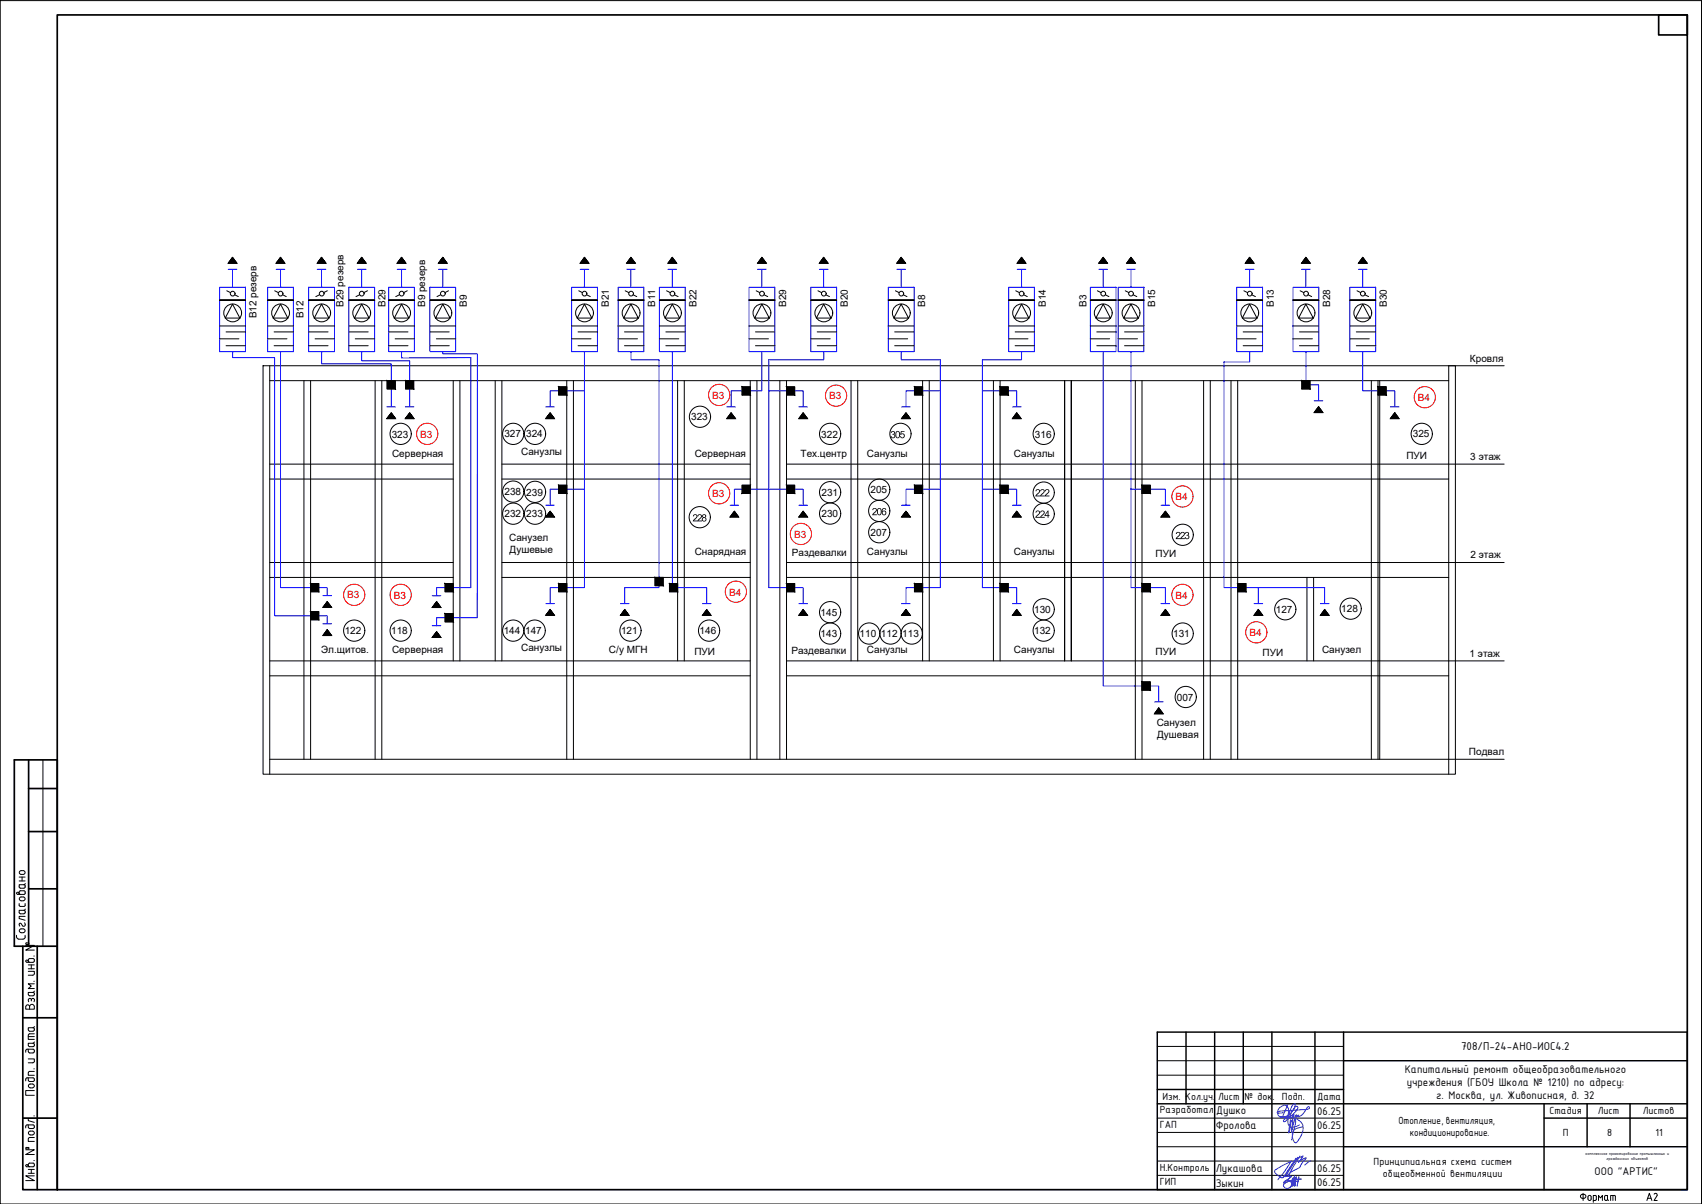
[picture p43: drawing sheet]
<svg xmlns="http://www.w3.org/2000/svg" width="594mm" height="420mm" viewBox="0 0 594 420" stroke-linecap="round" stroke-linejoin="round" font-family="sans-serif">
<defs><g id="words">
<text font-size="4.3" x="510" y="366.6">708/П-24-АНО-ИОС4.2</text>
<g font-size="4.2">
<text x="490.3" y="374.3">Капитальный ремонт общеобразовательного</text>
<text x="491" y="379">учреждения (ГБОУ Школа № 1210) по адресу:</text>
<text x="501.3" y="383.5">г. Москва, ул. Живописная, д. 32</text>
<text x="424.5" y="388.6">Душко</text>
<text x="459.8" y="389">06.25</text>
<text x="424.3" y="394">Фролова</text>
<text x="459.8" y="394">06.25</text>
<text x="424.3" y="408.9">Лукашова</text>
<text x="459.8" y="409">06.25</text>
<text x="556.6" y="410">ООО &quot;АРТИС&quot;</text>
<text x="424.3" y="414.4">Зыкин</text>
<text x="459.8" y="414">06.25</text>
</g>
<g font-size="3.9">
<text x="405.8" y="383.9">Изм. Кол.уч.</text>
<text x="425.2" y="383.9">Лист</text>
<text x="434.4" y="383.9">№ док.</text>
<text x="447.5" y="383.9">Подп.</text>
<text x="459.7" y="383.9">Дата</text>
<text x="404.8" y="388.5">Разработал</text>
<text x="540.9" y="388.9">Стадия</text>
<text x="557.7" y="388.9">Лист</text>
<text x="573.4" y="388.9">Листов</text>
<text x="404.8" y="393.7">ГАП</text>
<text x="545.5" y="396.4">П</text>
<text x="561" y="396.4">8</text>
<text x="577.9" y="396.4">11</text>
<text x="479.5" y="406.6">Принципиальная схема систем</text>
<text x="404.8" y="413.6">ГИП</text>
<text x="404.8" y="408.6">Н.Контроль</text>
<text x="482.7" y="410.8">общеобменной вентиляции</text>
</g>
<g font-size="3.5">
<text x="119.9" y="107.2" transform="rotate(-90 119.9 107.2)">В29 резерв</text>
<text x="134.6" y="107.2" transform="rotate(-90 134.6 107.2)">В29</text>
<text x="148.4" y="107.2" transform="rotate(-90 148.4 107.2)">В9 резерв</text>
<text x="162.9" y="107.2" transform="rotate(-90 162.9 107.2)">В9</text>
<text x="212.5" y="107.2" transform="rotate(-90 212.5 107.2)">В21</text>
<text x="228.7" y="107.2" transform="rotate(-90 228.7 107.2)">В11</text>
<text x="243.1" y="107.2" transform="rotate(-90 243.1 107.2)">В22</text>
<text x="274.4" y="107.2" transform="rotate(-90 274.4 107.2)">В29</text>
<text x="295.9" y="107.2" transform="rotate(-90 295.9 107.2)">В20</text>
<text x="323" y="107.2" transform="rotate(-90 323 107.2)">В8</text>
<text x="365" y="107.2" transform="rotate(-90 365 107.2)">В14</text>
<text x="379.3" y="107.2" transform="rotate(-90 379.3 107.2)">В3</text>
<text x="403.2" y="107.2" transform="rotate(-90 403.2 107.2)">В15</text>
<text x="444.6" y="107.2" transform="rotate(-90 444.6 107.2)">В13</text>
<text x="464.3" y="107.2" transform="rotate(-90 464.3 107.2)">В28</text>
<text x="484.1" y="107.2" transform="rotate(-90 484.1 107.2)">В30</text>
<text x="89.6" y="111.1" transform="rotate(-90 89.6 111.1)">В12 резерв</text>
<text x="105.9" y="111.1" transform="rotate(-90 105.9 111.1)">В12</text>
<text x="513.1" y="126.2">Кровля</text>
<text x="241.3" y="146.7">323</text>
<text x="136.7" y="152.7">323</text>
<text x="176.1" y="152.7">327</text>
<text x="183.6" y="152.7">324</text>
<text x="286.7" y="152.7">322</text>
<text x="310.7" y="152.9">305</text>
<text x="361.2" y="152.7">316</text>
<text x="493.1" y="152.6">325</text>
<text x="136.9" y="159.3">Серверная</text>
<text x="181.9" y="158.7">Санузлы</text>
<text x="242.5" y="159.4">Серверная</text>
<text x="279.4" y="159.4">Тех.центр</text>
<text x="302.6" y="159.3">Санузлы</text>
<text x="353.9" y="159.3">Санузлы</text>
<text x="490.9" y="160.2">ПУИ</text>
<text x="513.2" y="160.6">3 этаж</text>
<text x="176.1" y="172.8">238</text>
<text x="183.7" y="172.9">239</text>
<text x="286.7" y="173.1">231</text>
<text x="303.8" y="172.1">205</text>
<text x="361.3" y="173.2">222</text>
<text x="304.3" y="179.8">206</text>
<text x="176.1" y="180.5">232</text>
<text x="183.7" y="180.5">233</text>
<text x="241.7" y="181.9">228</text>
<text x="286.7" y="180.5">230</text>
<text x="361.3" y="180.7">224</text>
<text x="177.7" y="188.8">Санузел</text>
<text x="303.8" y="187">207</text>
<text x="410.3" y="188.1">223</text>
<text x="177.9" y="193">Душевые</text>
<text x="242.5" y="193.7">Снарядная</text>
<text x="276.4" y="193.9">Раздевалки</text>
<text x="302.6" y="193.7">Санузлы</text>
<text x="353.9" y="193.7">Санузлы</text>
<text x="403.4" y="194.4">ПУИ</text>
<text x="513.2" y="194.9">2 этаж</text>
<text x="286.4" y="214.9">145</text>
<text x="361" y="213.8">130</text>
<text x="445.3" y="213.9">127</text>
<text x="468.2" y="213.7">128</text>
<text x="120.3" y="221.4">122</text>
<text x="136.5" y="221.4">118</text>
<text x="175.8" y="221.3">144</text>
<text x="183.3" y="221.3">147</text>
<text x="216.8" y="221.4">121</text>
<text x="244.2" y="221.3">146</text>
<text x="361" y="221.3">132</text>
<text x="181.9" y="227.3">Санузлы</text>
<text x="212.6" y="227.8">С/у МГН</text>
<text x="286.4" y="222.3">143</text>
<text x="300.1" y="222.3">110</text>
<text x="307.5" y="222.4">112</text>
<text x="314.9" y="222.3">113</text>
<text x="409.5" y="222.3">131</text>
<text x="112.1" y="228">Эл.щитов.</text>
<text x="136.9" y="228">Серверная</text>
<text x="242.4" y="228.7">ПУИ</text>
<text x="276.2" y="228.3">Раздевалки</text>
<text x="302.6" y="228">Санузлы</text>
<text x="353.9" y="228">Санузлы</text>
<text x="403.4" y="228.7">ПУИ</text>
<text x="440.7" y="228.9">ПУИ</text>
<text x="461.5" y="228">Санузел</text>
<text x="513" y="229.2">1 этаж</text>
<text x="410.8" y="244.5">007</text>
<text x="403.7" y="253.3">Санузел</text>
<text x="403.9" y="257.5">Душевая</text>
<text x="512.7" y="263.5">Подвал</text>
<text x="488.1" y="392.1">Отопление, вентиляция,</text>
<text x="492" y="396.3">кондиционирование.</text>
</g>
<g font-size="3.5" fill="#f00">
<text x="248.6" y="139.1">В3</text>
<text x="289.4" y="139.4">В3</text>
<text x="494.9" y="140">В4</text>
<text x="146.7" y="152.7">В3</text>
<text x="248.6" y="173.4">В3</text>
<text x="410.3" y="174.6">В4</text>
<text x="277.2" y="187.6">В3</text>
<text x="121.2" y="208.8">В3</text>
<text x="137.4" y="208.9">В3</text>
<text x="254.5" y="207.8">В4</text>
<text x="410.3" y="208.9">В4</text>
<text x="436.1" y="222">В4</text>
</g>
<g font-size="1.6">
<text x="553.4" y="403">комплексное проектирование промышленных и</text>
<text x="560.7" y="404.7">гражданских объектов</text>
</g>
</g></defs>
<!-- layer: PDF _0 -->
<g fill="none" stroke="#000" stroke-width=".35">
<path d="M76.7 113.7h9M76.7 104.7h9h-9M76.7 104.7h9M76.7 118.2h6.7M78.9 115.8h6.8M79.2 101.5l1.2 .6M81.2 106.1l2.5 4.9h-5.1zM81.9 102.9l1.3 .6M93.4 118.2h6.8M93.4 104.7h9h-9M93.4 104.7h9M93.4 113.7h9"/>
<path d="M95.7 115.8h6.7M95.9 101.5l1.3 .6M97.9 106.1l2.6 4.9h-5.2zM98.7 102.9l1.2 .6M107.7 104.7h9.1M107.7 113.7h9.1M107.7 115.8h6.8M110 118.2h6.8M111.5 102.9l-1.3 .6M112.2 106.1l2.6 4.9h-5.1zM114.3 101.5l-1.3 .6M116.8 104.7h-9.1h9.1"/>
<path d="M121.8 104.7h9M121.8 113.7h9M121.8 115.8h6.7M124 118.2h6.8M125.5 102.9l-1.3 .6M126.2 106.1l2.6 4.9h-5.1zM128.3 101.5l-1.3 .6M130.8 104.7h-9h9M135.7 113.7h9M135.7 115.8h6.7M135.7 104.7h9M137.9 118.2h6.8"/>
<path d="M139.4 102.9l-1.3 .6M140.2 106.1l2.5 4.9h-5.1zM142.2 101.5l-1.3 .6M144.7 104.7h-9h9M150.1 113.7h8.9M150.1 115.8h6.7M150.1 104.7h8.9M152.3 118.2h6.7M153.8 102.9l-1.3 .6M154.6 106.1l2.5 4.9h-5.1zM156.5 101.5l-1.2 .6M159 104.7h-8.9h8.9"/>
<path d="M199.5 113.7h9M199.5 104.7h9h-9M199.5 104.7h9M199.5 118.2h6.8M201.8 115.8h6.7M202 101.5l1.3 .6M204 106.1l2.6 4.9h-5.1zM204.8 102.9l1.2 .6M215.7 113.7h9M215.7 104.7h9h-9M215.7 104.7h9M215.7 118.2h6.8"/>
<path d="M218 115.8h6.7M218.2 101.5l1.3 .6M220.2 106.1l2.6 4.9h-5.1zM221 102.9l1.2 .6M230.2 113.7h9M230.2 104.7h9h-9M230.2 104.7h9M230.2 118.2h6.7M232.4 115.8h6.8M232.7 101.5l1.2 .6M234.7 106.1l2.5 4.9h-5.1zM235.4 102.9l1.3 .6"/>
<path d="M261.5 113.7h9M261.5 104.7h9h-9M261.5 104.7h9M261.5 118.2h6.7M263.7 115.8h6.8M263.9 101.5l1.3 .6M265.9 106.1l2.6 4.9h-5.1zM266.7 102.9l1.3 .6M283 118.2h6.8M283 113.7h9M283 104.7h9h-9M283 104.7h9"/>
<path d="M285.2 115.8h6.8M285.5 101.5l1.3 .6M287.5 106.1l2.6 4.9h-5.2zM288.2 102.9l1.3 .6M310 118.2h6.8M310 113.7h9.1M310 104.7h9.1h-9.1M310 104.7h9.1M312.3 115.8h6.8M312.5 101.5l1.3 .6M314.5 106.1l2.6 4.9h-5.1zM315.3 102.9l1.3 .6"/>
<path d="M352.1 104.7h9h-9M352.1 104.7h9M352.1 113.7h9M352.1 118.2h6.7M354.3 115.8h6.8M354.5 101.5l1.3 .6M356.6 106.1l2.5 4.9h-5.1zM357.3 102.9l1.3 .6M380.6 113.7h9M380.6 118.2h6.7M380.6 104.7h9h-9M380.6 104.7h9"/>
<path d="M382.8 115.8h6.8M383 101.5l1.3 .6M385.1 106.1l2.5 4.9h-5.1zM385.8 102.9l1.3 .6M390.3 113.7h9M390.3 118.2h6.7M390.3 104.7h9h-9M390.3 104.7h9M392.5 115.8h6.8M392.8 101.5l1.2 .6M394.8 106.1l2.5 4.9h-5.1zM395.5 102.9l1.3 .6"/>
<path d="M431.7 118.2h6.7M431.7 104.7h9h-9M431.7 104.7h9M431.7 113.7h9M433.9 115.8h6.8M434.2 101.5l1.2 .6M436.2 106.1l2.5 4.9h-5.1zM436.9 102.9l1.3 .6M451.3 113.7h9M451.3 118.2h6.8M451.3 104.7h9h-9M451.3 104.7h9"/>
<path d="M453.6 115.8h6.7M453.8 101.5l1.3 .6M455.8 106.1l2.6 4.9h-5.1zM456.6 102.9l1.2 .6M471.2 104.7h9h-9M471.2 104.7h9M471.2 113.7h9M471.2 118.2h6.7M473.4 115.8h6.8M473.7 101.5l1.2 .6M475.7 106.1l2.5 4.9h-5.1zM476.4 102.9l1.3 .6"/>
<path d="M78.9 120.7h6.8M91.8 127.6h416.2v142.6h-416.2zM94.1 132.8h411.6M94.1 127.6v142.6M95.7 120.6h6.7M106.1 132.8v132.2M107.7 120.7h6.8M108.4 132.8v132.2M121.8 120.6h6.7M130.9 132.8v132.2M133.3 132.8v132.2M135.1 132.8h2.9v2.9h-2.9z"/>
<path d="M135.7 120.7h6.7M141.6 132.8h2.8v2.9h-2.8zM150.1 120.6h6.7M158.2 132.8v97.8M160.5 132.8v97.8M172.8 132.8v97.8M175.2 132.8v97.8M195 135h2.8v2.8h-2.8zM197.8 132.8v132.2M200.2 132.8v132.2M201.8 120.7h6.7M218 120.7h6.7"/>
<path d="M232.4 120.7h6.8M236.5 132.8v97.8M238.8 132.8v97.8M259 135h2.9v2.8h-2.9zM261.9 132.8v132.2M263.7 120.7h6.8M264.2 132.8v132.2M272.2 132.8v132.2M274.5 135h2.9v2.8h-2.9zM274.5 132.8v132.2M285.2 120.7h6.8M297.1 132.8v97.8"/>
<path d="M299.4 132.8v97.8M312.3 120.6h6.8M319.2 135h2.8v2.8h-2.8zM322 132.8v97.8M324.4 132.8v97.8M346.8 132.8v97.8M349.1 135h2.8v2.8h-2.8zM349.1 132.8v97.8M354.3 120.7h6.8M371.6 132.8v97.8v-97.8M373.9 132.8v97.8v-97.8M382.8 120.7h6.8"/>
<path d="M392.5 120.7h6.8M396.3 132.8v132.2M398.6 132.8v132.2M420.1 132.8v132.2M422.4 132.8v132.2M429.7 132.8v132.2M432 132.8v132.2M433.9 120.7h6.8M453.6 120.7h6.7M454.4 132.8h2.8v2.9h-2.8zM473.4 120.7h6.8M478.7 132.8v132.2"/>
<path d="M481 135h2.8v2.8h-2.8zM481 132.8v132.2M481.6 132.8v132.2M525 127.6h-19.3v142.6M94.1 162h64.1M94.1 167.2h64.1M175.2 162h86.7M175.2 167.2h86.7M195 169.3h2.8v2.9h-2.8zM259 169.3h2.9v2.9h-2.9zM274.5 169.3h2.9v2.9h-2.9zM274.5 162h250.5"/>
<path d="M274.5 167.2h231.2M319.2 169.3h2.8v2.9h-2.8zM349.1 169.3h2.8v2.9h-2.8zM398.6 169.3h2.9v2.9h-2.9zM94.1 196.3h64.1M175.2 196.3h86.7M274.5 196.3h250.5M94.1 201.5h64.1M108.4 213.4h2.9v2.9h-2.9zM108.4 203.6h2.9v2.9h-2.9zM155.4 203.6h2.8v2.9h-2.8zM155.4 214.1h2.8v2.9h-2.8z"/>
<path d="M175.2 201.5h86.7M195 203.6h2.8v2.9h-2.8zM228.6 201.5h2.9v2.9h-2.9zM233.7 203.7h2.8v2.8h-2.8zM274.5 203.6h2.9v2.9h-2.9zM274.5 201.5h231.2M319.2 203.6h2.8v2.9h-2.8zM349.1 203.6h2.8v2.9h-2.8zM398.6 203.6h2.9v2.9h-2.9zM432 203.6h2.9v2.9h-2.9zM456.2 201.5v29.1M458.5 201.5v29.1"/>
<path d="M94.1 230.6h167.8M94.1 235.8h167.8M274.5 230.6h250.5M274.5 235.8h231.2M398.6 238h2.9v2.8h-2.9zM94.1 265h430.9"/>
<circle cx="81.2" cy="109.2" r="3.1"/>
<circle cx="81.2" cy="102.5" r=".83"/>
<circle cx="97.9" cy="109.2" r="3.1"/>
<circle cx="97.9" cy="102.5" r=".83"/>
<circle cx="112.3" cy="109.2" r="3.1"/>
<circle cx="112.3" cy="102.5" r=".83"/>
<circle cx="126.3" cy="109.2" r="3.1"/>
<circle cx="126.3" cy="102.5" r=".83"/>
<circle cx="140.2" cy="109.2" r="3.1"/>
<circle cx="140.2" cy="102.5" r=".83"/>
<circle cx="154.6" cy="109.2" r="3.1"/>
<circle cx="154.6" cy="102.5" r=".83"/>
<circle cx="204" cy="109.2" r="3.1"/>
<circle cx="204" cy="102.5" r=".83"/>
<circle cx="220.3" cy="109.2" r="3.1"/>
<circle cx="220.3" cy="102.5" r=".83"/>
<circle cx="234.7" cy="109.2" r="3.1"/>
<circle cx="234.7" cy="102.5" r=".83"/>
<circle cx="266" cy="109.2" r="3.1"/>
<circle cx="266" cy="102.5" r=".83"/>
<circle cx="287.5" cy="109.2" r="3.1"/>
<circle cx="287.5" cy="102.5" r=".83"/>
<circle cx="314.6" cy="109.2" r="3.1"/>
<circle cx="314.6" cy="102.5" r=".83"/>
<circle cx="356.6" cy="109.2" r="3.1"/>
<circle cx="356.6" cy="102.5" r=".83"/>
<circle cx="385.1" cy="109.2" r="3.1"/>
<circle cx="385.1" cy="102.5" r=".83"/>
<circle cx="394.8" cy="109.2" r="3.1"/>
<circle cx="394.8" cy="102.5" r=".83"/>
<circle cx="436.2" cy="109.2" r="3.1"/>
<circle cx="436.2" cy="102.5" r=".83"/>
<circle cx="455.9" cy="109.2" r="3.1"/>
<circle cx="455.9" cy="102.5" r=".83"/>
<circle cx="475.7" cy="109.2" r="3.1"/>
<circle cx="475.7" cy="102.5" r=".83"/>
<circle cx="139.8" cy="151.4" r="3.7"/>
<circle cx="179.1" cy="151.4" r="3.7"/>
<circle cx="186.8" cy="151.4" r="3.7"/>
<circle cx="244.3" cy="145.4" r="3.7"/>
<circle cx="289.8" cy="151.4" r="3.7"/>
<circle cx="314.3" cy="151.4" r="3.7"/>
<circle cx="364.3" cy="151.4" r="3.7"/>
<circle cx="496.3" cy="151.4" r="3.7"/>
<circle cx="179.1" cy="179.3" r="3.7"/>
<circle cx="179.1" cy="171.6" r="3.7"/>
<circle cx="186.8" cy="171.6" r="3.7"/>
<circle cx="186.8" cy="179.3" r="3.7"/>
<circle cx="289.8" cy="171.8" r="3.7"/>
<circle cx="289.8" cy="179.2" r="3.7"/>
<circle cx="306.9" cy="170.9" r="3.7"/>
<circle cx="306.9" cy="178.3" r="3.7"/>
<circle cx="364.3" cy="179.3" r="3.7"/>
<circle cx="364.3" cy="171.9" r="3.7"/>
<circle cx="244.2" cy="180.5" r="3.7"/>
<circle cx="306.9" cy="185.7" r="3.7"/>
<circle cx="412.8" cy="186.6" r="3.7"/>
<circle cx="289.8" cy="213.6" r="3.7"/>
<circle cx="364.3" cy="212.6" r="3.7"/>
<circle cx="448.6" cy="212.6" r="3.7"/>
<circle cx="471.4" cy="212.4" r="3.7"/>
<circle cx="123.6" cy="220.1" r="3.7"/>
<circle cx="139.8" cy="220.1" r="3.7"/>
<circle cx="179.1" cy="220.1" r="3.7"/>
<circle cx="186.6" cy="220.1" r="3.7"/>
<circle cx="220.1" cy="220.1" r="3.7"/>
<circle cx="247.5" cy="220.1" r="3.7"/>
<circle cx="289.8" cy="221.1" r="3.7"/>
<circle cx="303.4" cy="221.1" r="3.7"/>
<circle cx="310.8" cy="221.1" r="3.7"/>
<circle cx="318.2" cy="221.1" r="3.7"/>
<circle cx="364.3" cy="220.1" r="3.7"/>
<circle cx="412.8" cy="221.1" r="3.7"/>
<circle cx="413.9" cy="243.2" r="3.7"/>
</g>
<g fill="none" stroke="#00f" stroke-width=".35">
<path d="M79.7 94h3M81.2 94v6.2M96.4 94h3M97.9 94v6.2M110.7 94h3M112.2 94v6.2M124.8 94h3M126.2 94v6.2M138.6 94h3M140.2 94v6.2M153 94h3M154.6 94v6.2"/>
<path d="M202.5 94h3M204 94v6.2M218.7 94h3M220.2 94v6.2M233.2 94h3M234.7 94v6.2M264.5 94h3M265.9 94v6.2M286 94h3M287.5 94v6.2M313.1 94h3M314.5 94v6.2"/>
<path d="M355 94h3.1M356.6 94v6.2M383.5 94h3M385.1 94v6.2M393.3 94h3M394.8 94v6.2M434.7 94h3M436.2 94v6.2M454.3 94h3M455.8 94v6.2M474.2 94h3M475.7 94v6.2"/>
<path d="M81.2 122.7v2.1h14.6v90.1h18.4v2.8M97.9 122.7v82.4h16.3v2.8M112.3 122.7v4.3h24.3v15M126.2 122.7v3.2h16.8v16.1M140.2 122.7v2.2l24.2-.1-.1 80.3h-11.9v2.8M154.6 122.7v.8h12v92.1h-14.2v2.8M204 122.7v82.4h-12v5.6M204 136.4h-12v5.6M220.3 122.7v2.9h9.7v79.5h-11.9v5.6M234.7 122.7v82.4h12v5.6M265.9 122.7v13.7h-10.7v5.6M268.4 136.4h11.9v5.6"/>
<path d="M287.5 122.7v2.9h-19.1v79.5h11.9v5.6M314.6 122.7v2.9h13.6v79.5h-12v5.6M328.2 136.4h-12v5.6M342.9 136.4h12v5.6M356.6 122.7v2.9h-13.7v79.5h12v5.6M385.1 122.7v116.7h19.4v5.5M394.8 122.7v82.4h12v5.6M436.2 122.7v3.6h-9v78.8h12v5.6M455.8 122.7v11.6h4.4v5.6M458.7 139.9h3M475.7 122.7v13.7h11.1v5.6M135 142h3"/>
<path d="M141.5 142h3M190.5 142h3M253.7 142h3M278.8 142h3.1M314.7 142h3M353.4 142h3M485.3 142h3M190.5 176.3h3M204 170.7h-12v5.6M254.8 176.3h3M278.8 176.3h3.1M280.3 176.3v-5.6h-11.9h-12.1v5.6"/>
<path d="M314.7 176.3h3M328.2 170.7h-12v5.6M342.9 170.7h12v5.6M353.4 176.3h3M394.8 170.7h12v5.6M405.3 176.3h3M112.7 217.7h3M112.7 207.9h3M150.9 207.9h3M150.9 218.4h3M190.5 210.7h3M216.6 210.7h2.9"/>
<path d="M245.2 210.7h3M278.8 210.7h3.1M314.7 210.7h3M353.4 210.7h3M405.3 210.7h3M437.7 210.7h3M439.2 205.1h23.2v5.6M460.9 210.7h3M403 244.9h3"/>
</g>
<g fill="none" stroke="#000" stroke-width=".35">
<path d="M79.7 91.9l1.5-2.1 1.5 2.1M81.2 89.8l1.5 2.1h-3zM96.4 91.9l1.5-2.1 1.5 2.1M97.9 89.8l1.5 2.1h-3zM110.7 91.9h3l-1.5-2.1-1.5 2.1 1.5-2.1 1.5 2.1M124.8 91.9h3l-1.6-2.1-1.4 2.1 1.4-2.1 1.6 2.1M138.6 91.9h3l-1.4-2.1-1.6 2.1 1.6-2.1 1.4 2.1M153 91.9h3l-1.4-2.1-1.6 2.1 1.6-2.1 1.4 2.1M202.5 91.9l1.5-2.1 1.5 2.1M204 89.8l1.5 2.1h-3zM218.7 91.9l1.5-2.1 1.5 2.1M220.2 89.8l1.5 2.1h-3z"/>
<path d="M233.2 91.9l1.5-2.1 1.5 2.1M234.7 89.8l1.5 2.1h-3zM264.5 91.9l1.4-2.1 1.6 2.1M265.9 89.8l1.6 2.1h-3zM286 91.9l1.5-2.1 1.5 2.1M287.5 89.8l1.5 2.1h-3zM313.1 91.9l1.4-2.1 1.6 2.1M314.5 89.8l1.6 2.1h-3zM355 91.9l1.6-2.1 1.5 2.1M356.6 89.8l1.5 2.1h-3.1zM383.5 91.9l1.6-2.1 1.4 2.1M385.1 89.8l1.4 2.1h-3z"/>
<path d="M393.3 91.9l1.5-2.1 1.5 2.1M394.8 89.8l1.5 2.1h-3zM434.7 91.9l1.5-2.1 1.5 2.1M436.2 89.8l1.5 2.1h-3zM454.3 91.9l1.5-2.1 1.5 2.1M455.8 89.8l1.5 2.1h-3zM474.2 91.9l1.5-2.1 1.5 2.1M475.7 89.8l1.5 2.1h-3zM135 146.1h3l-1.4-2-1.6 2 1.6-2 1.4 2M141.5 146.1h3l-1.5-2-1.5 2 1.5-2 1.5 2M190.5 146.1h3l-1.5-2-1.5 2 1.5-2 1.5 2M253.7 146.1l1.5-2 1.5 2"/>
<path d="M255.2 144.1l1.5 2h-3zM278.8 146.1l1.5-2 1.6 2M280.3 144.1l1.6 2h-3.1zM314.7 146.1h3l-1.5-2-1.5 2 1.5-2 1.5 2M353.4 146.1l1.5-2 1.5 2M354.9 144.1l1.5 2h-3zM458.7 144l1.5-2.1 1.5 2.1M460.2 141.9l1.5 2.1h-3zM485.3 146.1l1.5-2 1.5 2M486.8 144.1l1.5 2h-3zM256.3 178.4l1.5 2h-3zM280.3 178.4l1.6 2h-3.1z"/>
<path d="M354.9 178.4l1.5 2h-3zM406.8 178.4l1.5 2h-3zM190.5 180.4h3l-1.5-2-1.5 2 1.5-2 1.5 2M254.8 180.4l1.5-2 1.5 2M278.8 180.4l1.5-2 1.6 2M314.7 180.4h3l-1.5-2-1.5 2 1.5-2 1.5 2M353.4 180.4l1.5-2 1.5 2M405.3 180.4l1.5-2 1.5 2M112.7 212l1.5-2 1.5 2M114.2 210l1.5 2h-3zM114.2 219.8l1.5 2h-3zM150.9 212h3l-1.5-2-1.5 2 1.5-2 1.5 2"/>
<path d="M190.5 214.8h3l-1.5-2.1-1.5 2.1 1.5-2.1 1.5 2.1M216.6 214.8h2.9l-1.4-2.1-1.5 2.1 1.5-2.1 1.4 2.1M245.2 214.8l1.5-2 1.5 2M246.7 212.8l1.5 2h-3zM278.8 214.8l1.5-2.1 1.6 2.1M280.3 212.7l1.6 2.1h-3.1zM314.7 214.8h3l-1.5-2.1-1.5 2.1 1.5-2.1 1.5 2.1M353.4 214.8l1.5-2.1 1.5 2.1M354.9 212.7l1.5 2.1h-3zM405.3 214.8l1.5-2.1 1.5 2.1M406.8 212.7l1.5 2.1h-3zM437.7 214.8l1.5-2.1 1.5 2.1"/>
<path d="M439.2 212.7l1.5 2.1h-3zM460.9 214.8l1.5-2.1 1.5 2.1M462.4 212.7l1.5 2.1h-3zM112.7 221.8l1.5-2 1.5 2M150.9 222.5h3l-1.5-2-1.5 2 1.5-2 1.5 2M403 249.1l1.5-2 1.5 2M404.5 247.1l1.5 2h-3z"/>
</g>
<g fill="#000" stroke="#000" stroke-width=".35">
<path d="M81.2 89.8l1.5 2.1h-3zM97.9 89.8l1.5 2.1h-3zM112.2 89.8l1.5 2.1h-3zM126.2 89.8l1.6 2.1h-3zM140.2 89.8l1.4 2.1h-3zM154.6 89.8l1.4 2.1h-3zM204 89.8l1.5 2.1h-3zM220.2 89.8l1.5 2.1h-3zM234.7 89.8l1.5 2.1h-3zM265.9 89.8l1.6 2.1h-3zM287.5 89.8l1.5 2.1h-3zM314.5 89.8l1.6 2.1h-3z"/>
<path d="M356.6 89.8l1.5 2.1h-3.1zM385.1 89.8l1.4 2.1h-3zM394.8 89.8l1.5 2.1h-3zM436.2 89.8l1.5 2.1h-3zM455.8 89.8l1.5 2.1h-3zM475.7 89.8l1.5 2.1h-3zM136.6 144.1l1.4 2h-3zM143 144.1l1.5 2h-3zM192 144.1l1.5 2h-3zM255.2 144.1l1.5 2h-3zM280.3 144.1l1.6 2h-3.1zM316.2 144.1l1.5 2h-3z"/>
<path d="M354.9 144.1l1.5 2h-3zM460.2 141.9l1.5 2.1h-3zM486.8 144.1l1.5 2h-3zM192 178.4l1.5 2h-3zM256.3 178.4l1.5 2h-3zM280.3 178.4l1.6 2h-3.1zM316.2 178.4l1.5 2h-3zM354.9 178.4l1.5 2h-3zM406.8 178.4l1.5 2h-3zM114.2 210l1.5 2h-3zM114.2 219.8l1.5 2h-3zM152.4 210l1.5 2h-3z"/>
<path d="M192 212.7l1.5 2.1h-3zM218.1 212.7l1.4 2.1h-2.9zM246.7 212.8l1.5 2h-3zM280.3 212.7l1.6 2.1h-3.1zM316.2 212.7l1.5 2.1h-3zM354.9 212.7l1.5 2.1h-3zM406.8 212.7l1.5 2.1h-3zM439.2 212.7l1.5 2.1h-3zM462.4 212.7l1.5 2.1h-3zM152.4 220.5l1.5 2h-3zM404.5 247.1l1.5 2h-3z"/>
</g>
<g fill="#000" stroke="#000" stroke-width=".35">
<path d="M135.1 132.8l2.9 2.9v-2.9zM135.1 132.8l2.9 2.9h-2.9z"/>
<path d="M141.6 132.8l2.8 2.9v-2.9zM141.6 132.8l2.8 2.9h-2.8z"/>
<path d="M195 135l2.8 2.8v-2.8zM195 135l2.8 2.8h-2.8z"/>
<path d="M259 135l2.9 2.8v-2.8zM259 135l2.9 2.8h-2.9z"/>
<path d="M274.5 135l2.9 2.8v-2.8zM274.5 135l2.9 2.8h-2.9z"/>
<path d="M319.2 135l2.8 2.8v-2.8zM319.2 135l2.8 2.8h-2.8z"/>
<path d="M349.1 135l2.8 2.8v-2.8zM349.1 135l2.8 2.8h-2.8z"/>
<path d="M454.4 132.8l2.8 2.9v-2.9zM454.4 132.8l2.8 2.9h-2.8z"/>
<path d="M481 135l2.8 2.8v-2.8zM481 135l2.8 2.8h-2.8z"/>
<path d="M195 169.3l2.8 2.9v-2.9zM195 169.3l2.8 2.9h-2.8z"/>
<path d="M259 169.3h2.9l-2.9 2.9zM259 172.2h2.9v-2.9z"/>
<path d="M274.5 169.3l2.9 2.9v-2.9zM274.5 169.3l2.9 2.9h-2.9z"/>
<path d="M319.2 169.3l2.8 2.9v-2.9zM319.2 169.3l2.8 2.9h-2.8z"/>
<path d="M349.1 169.3l2.8 2.9v-2.9zM349.1 169.3l2.8 2.9h-2.8z"/>
<path d="M398.6 169.3l2.9 2.9v-2.9zM398.6 169.3l2.9 2.9h-2.9z"/>
<path d="M108.4 203.6l2.9 2.9v-2.9zM108.4 203.6l2.9 2.9h-2.9z"/>
<path d="M108.4 213.4l2.9 2.9v-2.9zM108.4 213.4l2.9 2.9h-2.9z"/>
<path d="M155.4 203.6l2.8 2.9v-2.9zM155.4 203.6l2.8 2.9h-2.8z"/>
<path d="M155.4 214.1l2.8 2.9v-2.9zM155.4 214.1l2.8 2.9h-2.8z"/>
<path d="M195 203.6l2.8 2.9v-2.9zM195 203.6l2.8 2.9h-2.8z"/>
<path d="M228.6 201.5l2.9 2.9v-2.9zM228.6 201.5l2.9 2.9h-2.9z"/>
<path d="M233.7 203.7l2.8 2.8v-2.8zM233.7 203.7l2.8 2.8h-2.8z"/>
<path d="M274.5 203.6l2.9 2.9v-2.9zM274.5 203.6l2.9 2.9h-2.9z"/>
<path d="M319.2 203.6l2.8 2.9v-2.9zM319.2 203.6l2.8 2.9h-2.8z"/>
<path d="M349.1 203.6l2.8 2.9v-2.9zM349.1 203.6l2.8 2.9h-2.8z"/>
<path d="M398.6 203.6l2.9 2.9v-2.9zM398.6 203.6l2.9 2.9h-2.9z"/>
<path d="M432 203.6l2.9 2.9v-2.9zM432 203.6l2.9 2.9h-2.9z"/>
<path d="M398.6 238l2.9 2.8v-2.8zM398.6 238l2.9 2.8h-2.9z"/>
</g>
<!-- layer: PDF _0 -->
<g fill="none" stroke="#f00" stroke-width=".35">
<circle cx="251" cy="137.8" r="3.7"/>
<circle cx="291.8" cy="138.1" r="3.7"/>
<circle cx="497.3" cy="138.6" r="3.7"/>
<circle cx="149.1" cy="151.4" r="3.7"/>
<circle cx="251" cy="172.1" r="3.7"/>
<circle cx="412.7" cy="173.2" r="3.7"/>
<circle cx="279.5" cy="186.3" r="3.7"/>
<circle cx="123.6" cy="207.6" r="3.7"/>
<circle cx="139.8" cy="207.6" r="3.7"/>
<circle cx="256.9" cy="206.5" r="3.7"/>
<circle cx="412.7" cy="207.6" r="3.7"/>
<circle cx="438.5" cy="220.7" r="3.7"/>
</g>
<g fill="none" stroke="#00f" stroke-width=".35">
<path d="M76.7 100.2h9v22.5h-9zM93.4 100.2h9v22.5h-9zM107.7 100.2h9.1v22.5h-9.1zM121.8 100.2h9v22.5h-9zM135.7 100.2h9v22.5h-9zM150.1 100.2h8.9v22.5h-8.9zM199.5 100.2h9v22.5h-9zM215.7 100.2h9v22.5h-9zM230.2 100.2h9v22.5h-9zM261.5 100.2h9v22.5h-9zM283 100.2h9v22.5h-9zM310 100.2h9.1v22.5h-9.1z"/>
<path d="M352.1 100.2h9v22.5h-9zM380.6 100.2h9v22.5h-9zM390.3 100.2h9v22.5h-9zM431.7 100.2h9v22.5h-9zM451.3 100.2h9v22.5h-9zM471.2 100.2h9v22.5h-9z"/>
</g>
<g fill="#000">
<path d="M314.5 150.5h1.2v.2h-1l-.1 .7 .7-.1 .5 .4v.7l-.5 .5h-.8l-.3-.4v-.3h.3l.2 .4 .4 .1 .4-.6-.4-.6-.9 .2zM364.8 171l.8-.3 .6 .4v.6l-1.1 1.2h1.2v.3h-1.6l.1-.5 1.2-1.2-.4-.6-.4 .1-.2 .5-.3-.1zM413.7 185.9l.8-.3 .5 .5-.3 .7 .3 .1 .2 .6-.5 .6-.8-.1-.4-.5 .4-.1 .3 .5 .6-.2v-.6l-.7-.2v-.2l.6-.2v-.4l-.6-.2-.2 .4h-.3z"/>
<path d="M308 177.5l.9-.2 .4 .5-.3 .1-.4-.4-.5 .6-.1 .4 .7-.4 .6 .5v.7l-.4 .5h-.6l-.5-.5-.1-1zM308.1 179a.54 .54 0 0 0 1 0 .54 .54 0 0 0-1 0z"/>
<path d="M245.2 179.6l.7-.1 .6 .3v.5l-.4 .3 .4 .3 .1 .5-.4 .5-.7 .1-.5-.5v-.6l.4-.3-.3-.3zM245.4 180.1a.4 .4 0 0 0 .8 0 .4 .4 0 0 0-.8 0zM245.3 181.2a.52 .52 0 0 0 1 0 .52 .52 0 0 0-1 0z"/>
<path d="M365.7 178.2h.3v1.6h.3v.3h-.3v.6h-.3v-.6h-1.1zM365.7 178.6l-.8 1.2h.8z"/>
</g>
<g fill="none" stroke="#000" stroke-width=".35">
<path d="M0 .2h593.9v420h-593.9zM0 .2v420M593.9 .2v420M15 265.2v65M6.7 315.3v.8l.4 .2h1.5l.2-.4M6.7 311.3v.6l.4 .2M6.7 311.3l.4-.4h1.3l.4 .4M6.7 306.1h2.1M6.7 307.4h2.1M6.7 311.9l-.2-.4a.37 .37 0 0 0-.7 0 .37 .37 0 0 0 .4 .6M7.4 314.4h.7M7.4 313h.7a.66 .66 0 0 1 .7 .7 .66 .66 0 0 1-.7 .6"/>
<path d="M7.4 303.8h.7a.66 .66 0 0 1 .7 .7 .66 .66 0 0 1-.7 .6h-.7M7.4 313a.66 .66 0 0 0-.7 .7 .66 .66 0 0 0 .7 .6M7.4 303.8a.66 .66 0 0 0-.7 .7 .66 .66 0 0 0 .7 .6M7.7 306.1v1.3M8.3 317.7h-1.6v.9l1.6 .3 .5-.5M8.3 308.7h-1.6v1l1.6 .3 .5-.5M8.4 317.7l.4 .4M8.4 308.7l.4 .5M8.8 319.8h-2.1v.7l2.1 .6M8.8 309.2v.3M8.8 311.3v.4M8.8 315.3v.6"/>
<path d="M8.8 318.1v.3M8.8 317.2l-.4 .5M8.8 311.7l-.4 .4h-2.3M8.8 308.3l-.4 .4M5.8 326.4l.1 .8 .6 .5M6.5 327.7h1.5M7.4 324.1h.7a.66 .66 0 0 1 .7 .7 .66 .66 0 0 1-.7 .7h-.7M7.4 324.1a.66 .66 0 0 0-.7 .7 .66 .66 0 0 0 .7 .7M7.9 323.1l-.7-.9a.53 .53 0 0 0-.6 .4 .53 .53 0 0 0 .3 .6M8.6 322a.63 .63 0 0 1 .2 .9 .63 .63 0 0 1-.9 .2M8.8 326.4v.6M8.8 327l-.2 .5-.5 .2"/>
<path d="M9 329.9h3l-3 1.7h3M9.2 329.1h.7M9.2 329l-.2 .3 .2 .3M9.4 335.8h2.1M9.9 335v.4M9.9 339h2.1v.7M9.9 336.7h2.1M9.9 338.1h2.1M9.9 329l.2 .5-.9 .1M9.9 335.3l.5 .5M9.9 335.6l-.2-.4a.38 .38 0 0 0-.7 0 .38 .38 0 0 0 .4 .6M10.3 334.5l1.6 .2v.9l-.4 .2"/>
<path d="M10.4 334.5l-.5 .5M10.9 336.7v1.4M11.8 333.6h.2M12 339.7l-.4 .6h-1.7M9.2 350.8l.7-.1 .4 .6a.83 .83 0 0 1 .9-.8 .83 .83 0 0 1 .8 .8v.9h-3zM9.9 348.9l.1 .7M9.9 359.4l.5 .4M9.9 347l.5 .5M9.9 348.9a.53 .53 0 0 1 .5-.5 .53 .53 0 0 1 .6 .5 .53 .53 0 0 1 .5-.5 .53 .53 0 0 1 .5 .5M10.3 351.3v.9M10.9 349v.3M11.5 358.6h-1.6v.8"/>
<path d="M11.5 346.3h-1.6v.7M11.5 358.6l.4 .3v.7l-1.6 .3M11.8 342.4h.2M12 346.8l-.2 .6-1.5 .1M12 343.3h-2.1l1 .8-1 .9h2.1M12 358.2l-.5 .4M12 345.8l-.5 .5 .5 .4M12 348.9l-.1 .7M9 376.6v.6M9 376.6l.5-.5h2l.5 .5M9.9 374.4v.8h2.1M9.9 361.2v1.5h2.1"/>
<path d="M9.9 366.1v.9M9.9 376.1v.9M9.9 361.7h2.1M9.9 369.5h2.1v.8M9.9 377l.5 .4M9.9 367l.5 .4M9.9 364.8l.5 .5M10.3 373.9h1.7M10.3 360.8h1.7M10.3 367.5h1.2M10.4 373.9l-.5 .4M10.4 360.8l-.5 .4"/>
<path d="M10.5 379.6h.8M10.6 379.6a.66 .66 0 0 1-.7-.7 .66 .66 0 0 1 .7-.6h.7a.66 .66 0 0 1 .7 .6 .66 .66 0 0 1-.7 .7M11.5 364.1h-1.6v.7M11.5 364l.4 .2v.8l-1.6 .3M11.8 373h.2M12 376.6l-.2 .7-1.5 .1M12 367l-.2-.8-2.3-.1-.4 .3-.1 .8M12 367l-.5 .4M12 363.6l-.5 .4M12 370.3l-.4 .5-1.7 .1M403.9 375.2h65.1M403.9 370.2h65.1"/>
<path d="M403.9 365.2h65.1M9 393.6l.2-1h2.3l.4 .2-.1 .9-1.5 .1M9.9 397.4v.9h2.1M9.9 392.6v.8M9.9 393.3l.5 .5M10.3 397h1.7M10.4 397l-.5 .4M10.5 396.1h.8M10.6 396a.66 .66 0 0 1-.7-.6 .66 .66 0 0 1 .7-.7h.7a.66 .66 0 0 1 .7 .7 .66 .66 0 0 1-.7 .6M11.8 389.4h.2M12 390.3h-2.1v.8l2.1 .6M12 380.6h-3v1.6h3"/>
<path d="M403.9 390.2h65.1M403.9 395.2h65.1M9 401.2h3l-3 1.7h3M9 406.8l.4-.4 .5 .6M9.2 400.4h.7M9.2 400.4l-.2 .3 .2 .2M9.9 406.4v.3M9.9 408.1h2.1M9.9 409.4h2.1M9.9 400.4l.2 .4-.9 .1M9.9 406.7l.5 .5M10.3 405.9l1.5 .1 .1 .9-.4 .3h-2.1l-.4-.4"/>
<path d="M10.4 405.9l-.5 .4M10.9 408.1v1.3M11.8 405h.2M12 410.3h-3l3 1.7h-3M403.9 405.2h65.1M403.9 400.2h65.1M403.9 410.2h65.1M552.3 418.2h.5M552.3 416.8h.5M552.3 416.8a.7 .7 0 0 0-.7 .7 .7 .7 0 0 0 .7 .7M552.6 416.4v2.5M552.9 416.8a.7 .7 0 0 1 .7 .7 .7 .7 0 0 1-.7 .7"/>
<path d="M554.3 418.4a.57 .57 0 0 0 .5 .5 .57 .57 0 0 0 .6-.5M555.4 417.7v.7M555.4 417.7a.57 .57 0 0 0-.6-.5 .57 .57 0 0 0-.5 .5v.7M556.1 418.9h.7M556.8 417.2h-.7v2.4M556.8 417.2l.4 .3v1l-.4 .4M558 418.9v-1.7l.6 .8 .7-.8v1.7M560.1 417.5v1M560.1 418.5l.4 .4M560.5 418.9h.2M560.5 417.2h.6v1.3M560.5 417.2l-.4 .3"/>
<path d="M561.1 418.5l-.4 .4M561.1 418.5l.4 .4M563 417.2v1.7M563.5 417.2h-1.3v1.7M563.5 417.2l.3 .3v1.4M574.8 418.9l.9-2.5 .9 2.5M575.1 418.2h1.2M577.4 416.7a.57 .57 0 0 1 .7-.2 .57 .57 0 0 1 .3 .7l-1.1 1.7h1.1"/>
</g>
<path d="M20 5.2h568.9v410h-568.9zM579 5.2h9.9v7h-9.9zM10 265.2v65M10 275.2h10M10 290.2h10M10 310.2h10M8 330.2v85h12M13 330.2v85M20 330.2h-15v-65h15v150M8 355.2h12M8 390.2h12" fill="none" stroke="#000" stroke-width=".59"/>
<path d="M587 415.2h1.9" fill="none" stroke="#0061c2" stroke-width=".51"/>
<g fill="none" stroke="#000" stroke-width=".51">
<path d="M403.9 360.2h185v55h-185zM414 360.2v25M424 360.2v55M434 360.2v25M443.9 360.2v55M459 360.2v55M469 370.2h119.9M469 360.2v55M403.9 380.2h65.1M403.9 385.2h185M538.9 390.2h50M538.9 385.2v30"/>
<path d="M554 385.2v15M569 385.2v15M469 400.2h119.9"/>
</g>
<g fill="none" stroke="#0060c2" stroke-width=".35">
<path d="M449.5 385.5l-1.7 3.8-.3 .5-.5-.1h.5a1.38 1.38 0 0 0 1.6 .1 1.38 1.38 0 0 0 .6-1.5 1.84 1.84 0 0 0-1.4-2.6 2.34 2.34 0 0 0-2.2 1.6 2.34 2.34 0 0 0 .8 2.5 4.9 4.9 0 0 0 5.1-4.7l-.6 .3a8 8 0 0 0-1.6 3.8 2.98 2.98 0 0 1-1.3 2.2h-.5a1.9 1.9 0 0 1 2-1.6 5.3 5.3 0 0 0 3-3.5l-.6-.2-.8 .9a3.5 3.5 0 0 0-1.2 3l1.2-.6 .1-.5a.45 .45 0 0 0-.5 .5 .45 .45 0 0 0 .5 .4l.8-.2 .2-.4a.33 .33 0 0 0-.5 .2 .33 .33 0 0 0 .4 .4l.7-.4v-.3l-.2 .5a2.43 2.43 0 0 0 2.4-1.8l.8-1.3 .6-.3 .1 .6-.7 .3-6.5 .5a6.5 6.5 0 0 0-4 .5l.5 .4 1.6-.2M450.4 390.7l-.6 4.7 1.2-4.5 .2-.2-.4 4.4 1.2-4.6 .2 .9-1.4 6.4M453.6 392.6l-1.8 .7a1.77 1.77 0 0 1-2.1-.9 1.77 1.77 0 0 1 .5-2.3 3.9 3.9 0 0 1 4.1 1.7 3.9 3.9 0 0 1-.1 4.4l-1.8 2.6a1.91 1.91 0 0 1-1.3-2.4 2.48 2.48 0 0 1 2.5-2.9l1-.2M447.9 410.5h2.9l-2.7 2.3M448 413.6a1.38 1.38 0 0 0 1 1.1 1.38 1.38 0 0 0 1.4-.5M448.1 412.8a1.42 1.42 0 0 1 2.1-.8 1.42 1.42 0 0 1 .2 2.3M448.7 412.7l-.7 1M450.8 413.5l.6-2.4-.2 2.8 .2-.6 .4-2.9 .4 1.7-.2 1.7M451.4 411.2h.1M452.2 412.3h.9M452.3 404.2l-4.4 6.8-.9-.1-1.7-1.3-.4-.8 .2-.5 2.4-1.5 3.5-1.6-.6 .4-2.1 3.3-2.3 2.8M452.3 404.6l2.6-1.2-1.7 2.2 1.3-1 1.5-.6-1.6 2-.7 1.4-2.8 1.5-1.5 1.2"/>
<path d="M452.5 410.7l-.6 3.2M453 403.9l-4.5 6.8M453.3 410.7l-.5 3.2M453.8 403.4l-4.2 7.2M454.2 411.4a11.3 11.3 0 0 0-5.6 1.4M457.6 405l-2.2 1.6"/>
</g>
<use href="#words"/>
</svg>
